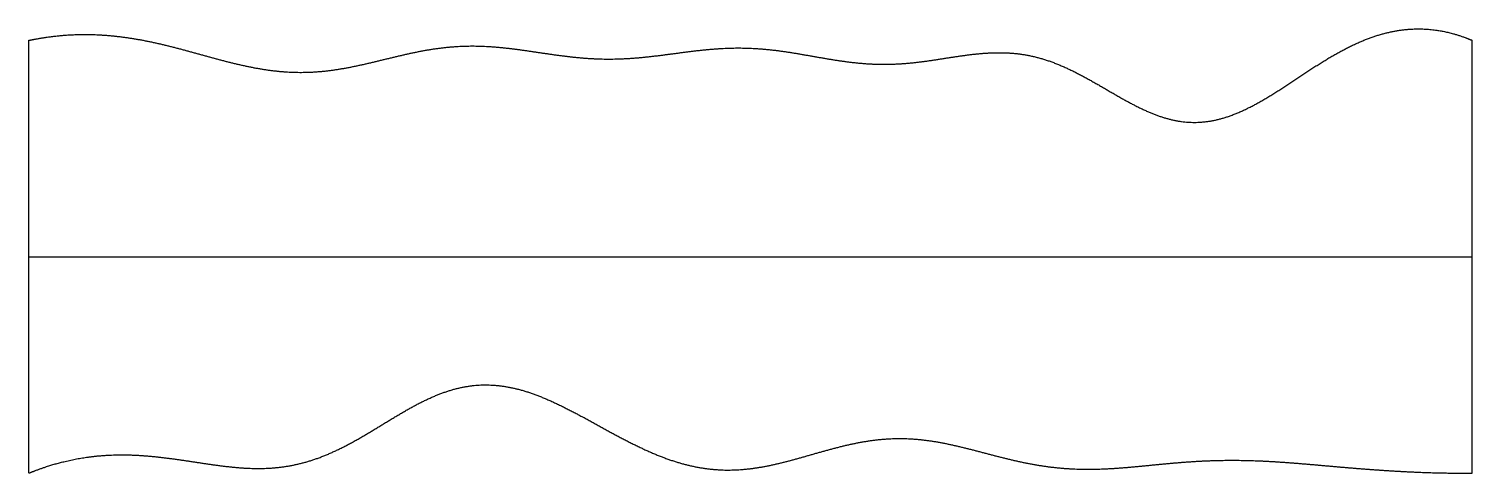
# Model space of a CAD drawing. Header units: millimetres. Extents: x 0 to 10, y 0 to 3.1.
import ezdxf

# ---------------------------------------------------------------- set-up
doc = ezdxf.new("R2010")
doc.units = ezdxf.units.MM
doc.layers.get('0').update_dxf_attribs({"linetype": 'CONTINUOUS'})

msp = doc.modelspace()

# ---------------------------------------------------------------- linework, layer by layer
for points in [[(0, 3), (0.041, 3.008), (0.121, 3.023), (0.243, 3.039), (0.405, 3.046), (0.606, 3.033), (0.808, 3.001), (1.009, 2.953), (1.21, 2.896), (1.411, 2.84), (1.612, 2.796), (1.812, 2.773), (2.013, 2.777), (2.213, 2.807), (2.414, 2.855), (2.614, 2.906), (2.815, 2.947), (3.016, 2.966), (3.217, 2.96), (3.419, 2.934), (3.62, 2.902), (3.822, 2.875), (4.024, 2.865), (4.226, 2.876), (4.428, 2.902), (4.63, 2.931), (4.831, 2.95), (5.032, 2.949), (5.233, 2.926), (5.434, 2.889), (5.635, 2.853), (5.837, 2.83), (6.04, 2.832), (6.243, 2.857), (6.446, 2.893), (6.648, 2.919), (6.849, 2.918), (7.049, 2.874), (7.246, 2.788), (7.441, 2.675), (7.635, 2.558), (7.827, 2.465), (8.02, 2.419), (8.213, 2.432), (8.406, 2.5), (8.601, 2.611), (8.796, 2.743), (8.993, 2.874), (9.192, 2.984), (9.392, 3.059), (9.593, 3.09), (9.755, 3.078), (9.877, 3.048), (9.959, 3.017), (10, 3)], [(0, 0), (0, 0.12), (0, 0.36), (0, 0.72), (0, 1.2), (0, 1.8), (0, 2.28), (0, 2.64), (0, 2.88), (0, 3)], [(10, 0), (10, 0.12), (10, 0.36), (10, 0.72), (10, 1.2), (10, 1.8), (10, 2.28), (10, 2.64), (10, 2.88), (10, 3)], [(0, 1.5), (0.4, 1.5), (1.2, 1.5), (2.4, 1.5), (4, 1.5), (6, 1.5), (7.6, 1.5), (8.8, 1.5), (9.6, 1.5), (10, 1.5)], [(0, 0), (0.04, 0.016), (0.119, 0.046), (0.238, 0.083), (0.398, 0.116), (0.6, 0.132), (0.803, 0.125), (1.008, 0.1), (1.212, 0.067), (1.417, 0.037), (1.619, 0.025), (1.82, 0.044), (2.017, 0.1), (2.212, 0.192), (2.405, 0.308), (2.596, 0.429), (2.788, 0.533), (2.981, 0.602), (3.176, 0.624), (3.374, 0.596), (3.573, 0.526), (3.773, 0.427), (3.974, 0.314), (4.174, 0.204), (4.373, 0.111), (4.571, 0.046), (4.77, 0.015), (4.969, 0.02), (5.168, 0.056), (5.368, 0.112), (5.568, 0.172), (5.769, 0.221), (5.97, 0.246), (6.17, 0.24), (6.37, 0.206), (6.571, 0.154), (6.771, 0.099), (6.972, 0.054), (7.173, 0.028), (7.375, 0.023), (7.577, 0.035), (7.779, 0.056), (7.981, 0.076), (8.184, 0.089), (8.386, 0.091), (8.588, 0.084), (8.789, 0.069), (8.991, 0.051), (9.193, 0.033), (9.394, 0.018), (9.596, 0.007), (9.758, 0.001), (9.879, 0), (9.96, 0), (10, 0)]]:
    msp.add_open_spline(points, degree=5)

doc.saveas('drawing.dxf')
